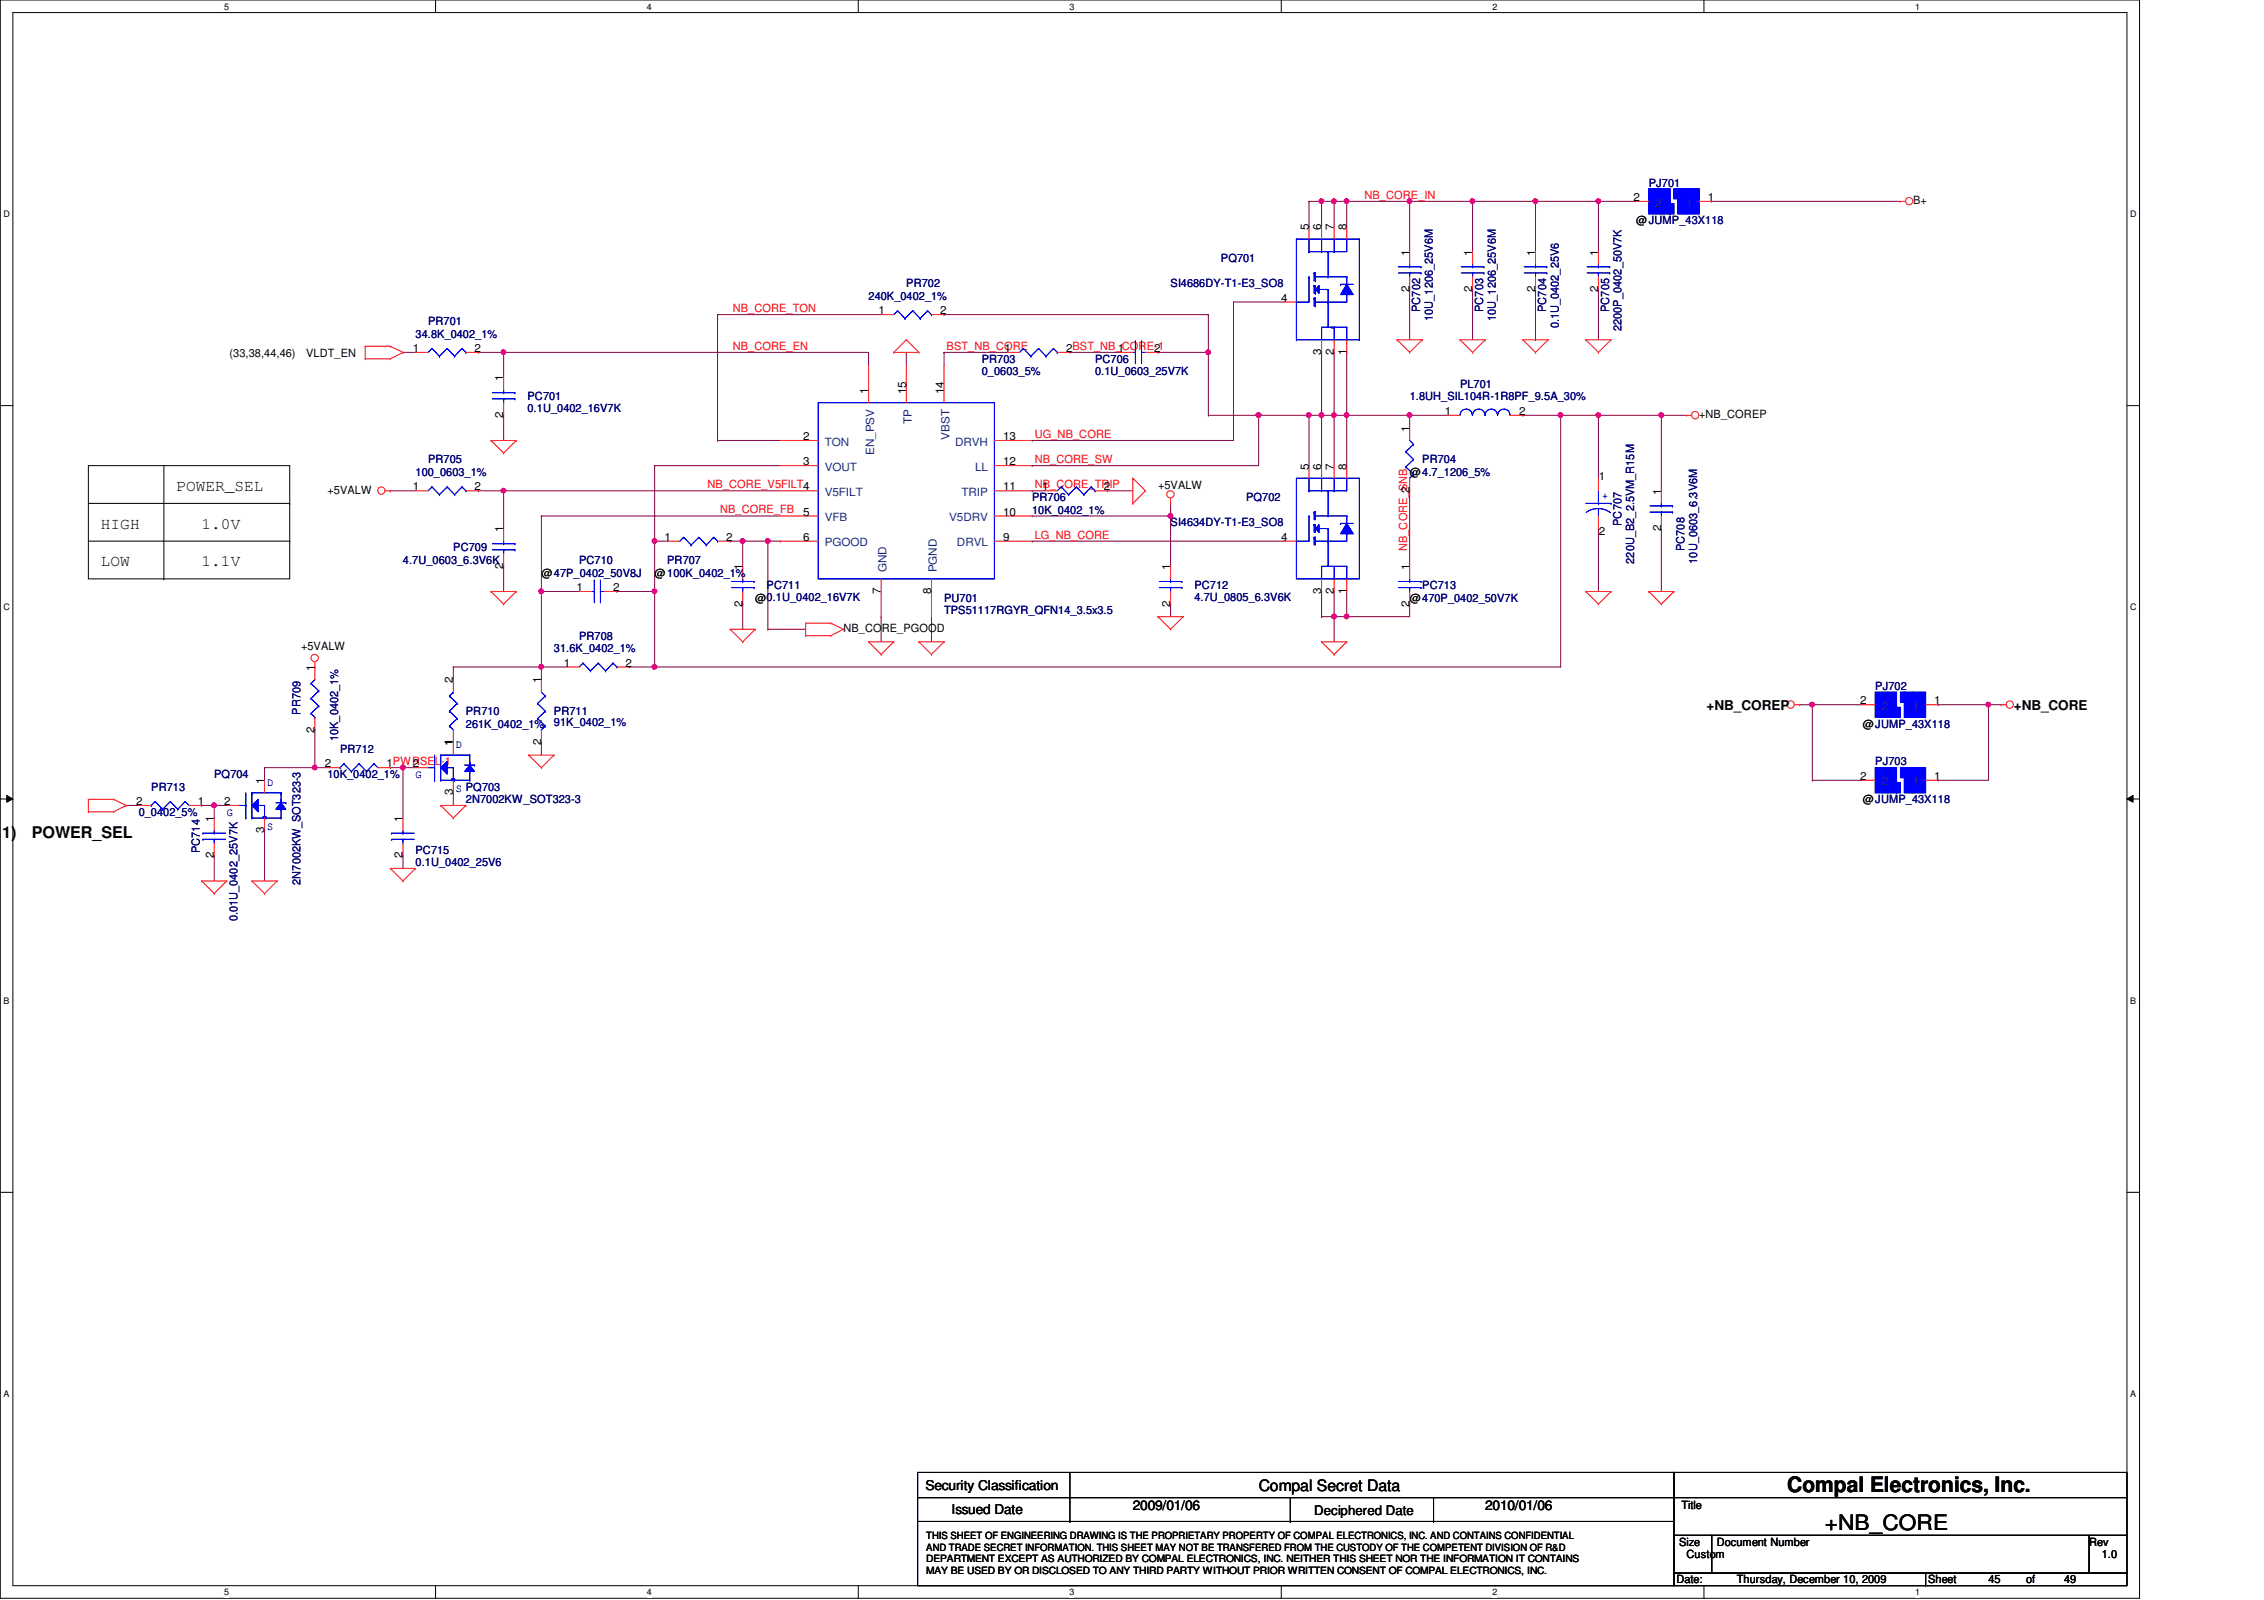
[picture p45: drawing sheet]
<svg xmlns="http://www.w3.org/2000/svg" width="297mm" height="210mm" viewBox="0 0 297 210" stroke-linecap="round" stroke-linejoin="round" font-family="sans-serif">
<defs><g id="words">
<g font-size="2.8">
<text x="234.5" y="195.8">Compal Electronics, Inc.</text>
<text x="239.4" y="200.7">+NB_CORE</text>
</g>
<g font-size="2.1">
<text x="23.2" y="64.4">POWER_SEL</text>
<text x="13.2" y="69.3">HIGH</text>
<text x="26.5" y="69.3">1.0V</text>
<text x="13.2" y="74.3">LOW</text>
<text x="26.5" y="74.3">1.1V</text>
<text x="-.9" y="110">11)</text>
<text x="4.2" y="110">POWER_SEL</text>
<text x="165.1" y="195.6">Compal Secret Data</text>
</g>
<g font-size="1.8">
<text x="223.9" y="93.1">+NB_COREP</text>
<text x="264.2" y="93.1">+NB_CORE</text>
<text x="121.4" y="195.5">Security Classification</text>
<text x="124.8" y="198.6">Issued Date</text>
<text x="148.6" y="198.1">2009/01/06</text>
<text x="194.9" y="198.1">2010/01/06</text>
</g>
<text font-size="1.7" x="172.4" y="198.8">Deciphered Date</text>
<g font-size="1.5" fill="#f00">
<text x="179" y="26.1">NB_CORE_IN</text>
<text x="96.1" y="40.9">NB_CORE_TON</text>
<text x="96.1" y="45.9">NB_CORE_EN</text>
<text x="124.2" y="45.9">BST_NB_CORE</text>
<text x="135.8" y="57.4">UG_NB_CORE</text>
<text x="92.8" y="64.1">NB_CORE_V5FILT4</text>
<text x="135.8" y="60.7">NB_CORE_SW</text>
<text x="135.8" y="64.1">NB_CORE_TRIP</text>
<text x="94.5" y="67.4">NB_CORE_FB</text>
<text x="135.8" y="70.7">LG_NB_CORE</text>
<text x="184.6" y="72.3" transform="rotate(-90 184.6 72.3)">NB_CORE_SNB</text>
</g>
<g font-size="1.5">
<text x="214.3" y="26.4">2</text>
<text x="214.7" y="29.4">@JUMP_43X118</text>
<text x="224.1" y="26.4">1</text>
<text x="251" y="26.8">B+</text>
<text x="171.7" y="30.2" transform="rotate(-90 171.7 30.2)">5</text>
<text x="173.4" y="30.2" transform="rotate(-90 173.4 30.2)">6</text>
<text x="175" y="30.2" transform="rotate(-90 175 30.2)">7</text>
<text x="176.7" y="30.2" transform="rotate(-90 176.7 30.2)">8</text>
<text x="184.9" y="33.5" transform="rotate(-90 184.9 33.5)">1</text>
<text x="193.2" y="33.5" transform="rotate(-90 193.2 33.5)">1</text>
<text x="201.4" y="33.5" transform="rotate(-90 201.4 33.5)">1</text>
<text x="209.7" y="33.5" transform="rotate(-90 209.7 33.5)">1</text>
<text x="115.3" y="41.2">1</text>
<text x="123.4" y="41.2">2</text>
<text x="168.1" y="39.6">4</text>
<text x="184.9" y="38.3" transform="rotate(-90 184.9 38.3)">2</text>
<text x="193.2" y="38.3" transform="rotate(-90 193.2 38.3)">2</text>
<text x="201.4" y="38.3" transform="rotate(-90 201.4 38.3)">2</text>
<text x="209.7" y="38.3" transform="rotate(-90 209.7 38.3)">2</text>
<text x="30.1" y="46.8">(33,38,44,46)</text>
<text x="40.2" y="46.8">VLDT_EN</text>
<text x="54.2" y="46.2">1</text>
<text x="62.3" y="46.2">2</text>
<text x="131.8" y="46.2">1</text>
<text x="139.9" y="46.2">2BST_NB_CORE-1</text>
<text x="146.6" y="46.2">1</text>
<text x="151.4" y="46.2">2</text>
<text x="173.4" y="46.6" transform="rotate(-90 173.4 46.6)">3</text>
<text x="175" y="46.6" transform="rotate(-90 175 46.6)">2</text>
<text x="176.7" y="46.6" transform="rotate(-90 176.7 46.6)">1</text>
<text x="66" y="50" transform="rotate(-90 66 50)">1</text>
<text x="113.9" y="51.7" transform="rotate(-90 113.9 51.7)">1</text>
<text x="118.9" y="51.7" transform="rotate(-90 118.9 51.7)">15</text>
<text x="123.8" y="51.7" transform="rotate(-90 123.8 51.7)">14</text>
<text x="66" y="54.8" transform="rotate(-90 66 54.8)">2</text>
<text x="105.4" y="57.7">2</text>
<text x="131.6" y="57.7">13</text>
<text x="184.9" y="56.6" transform="rotate(-90 184.9 56.6)">1</text>
<text x="189.6" y="54.4">1</text>
<text x="199.3" y="54.4">2</text>
<text x="222.9" y="54.9">+NB_COREP</text>
<text x="43" y="64.8">+5VALW</text>
<text x="54.2" y="64.3">1</text>
<text x="62.3" y="64.3">2</text>
<text x="105.4" y="61">3</text>
<text x="131.6" y="61">12</text>
<text x="131.6" y="64.3">11</text>
<text x="136.7" y="64.3">1</text>
<text x="144.8" y="64.3">2</text>
<text x="151.9" y="64.1">+5VALW</text>
<text x="171.7" y="61.6" transform="rotate(-90 171.7 61.6)">5</text>
<text x="173.4" y="61.6" transform="rotate(-90 173.4 61.6)">6</text>
<text x="175" y="61.6" transform="rotate(-90 175 61.6)">7</text>
<text x="176.7" y="61.6" transform="rotate(-90 176.7 61.6)">8</text>
<text x="184.9" y="64.7" transform="rotate(-90 184.9 64.7)">2</text>
<text x="185" y="62.4">@4.7_1206_5%</text>
<text x="209.8" y="62.9">1</text>
<text x="217.9" y="64.9" transform="rotate(-90 217.9 64.9)">1</text>
<text x="66" y="69.8" transform="rotate(-90 66 69.8)">1</text>
<text x="87.2" y="71">1</text>
<text x="95.3" y="71">2</text>
<text x="105.4" y="67.6">5</text>
<text x="105.4" y="71">6</text>
<text x="131.6" y="71">9</text>
<text x="131.6" y="67.6">10</text>
<text x="168.1" y="71">4</text>
<text x="209.8" y="70.2">2</text>
<text x="217.9" y="69.7" transform="rotate(-90 217.9 69.7)">2</text>
<text x="66" y="74.6" transform="rotate(-90 66 74.6)">2</text>
<text x="71" y="75.6">@47P_0402_50V8J</text>
<text x="75.6" y="77.6">1</text>
<text x="80.4" y="77.6">2</text>
<text x="85.9" y="75.6">@100K_0402_1%</text>
<text x="97.4" y="74.8" transform="rotate(-90 97.4 74.8)">1</text>
<text x="115.6" y="77.9" transform="rotate(-90 115.6 77.9)">7</text>
<text x="122.2" y="77.9" transform="rotate(-90 122.2 77.9)">8</text>
<text x="153.5" y="74.8" transform="rotate(-90 153.5 74.8)">1</text>
<text x="173.4" y="77.9" transform="rotate(-90 173.4 77.9)">3</text>
<text x="175" y="77.9" transform="rotate(-90 175 77.9)">2</text>
<text x="176.7" y="77.9" transform="rotate(-90 176.7 77.9)">1</text>
<text x="184.9" y="74.8" transform="rotate(-90 184.9 74.8)">1</text>
<text x="97.4" y="79.6" transform="rotate(-90 97.4 79.6)">2</text>
<text x="99.1" y="79">@0.1U_0402_16V7K</text>
<text x="110.7" y="82.9">NB_CORE_PGOOD</text>
<text x="153.5" y="79.6" transform="rotate(-90 153.5 79.6)">2</text>
<text x="184.9" y="79.6" transform="rotate(-90 184.9 79.6)">2</text>
<text x="185" y="79">@470P_0402_50V7K</text>
<text x="39.5" y="85.2">+5VALW</text>
<text x="41.3" y="88" transform="rotate(-90 41.3 88)">1</text>
<text x="59.4" y="89.7" transform="rotate(-90 59.4 89.7)">2</text>
<text x="71" y="89.7" transform="rotate(-90 71 89.7)">1</text>
<text x="74" y="87.5">1</text>
<text x="82.1" y="87.5">2</text>
<text x="244" y="92.4">2</text>
<text x="244.4" y="95.5">@JUMP_43X118</text>
<text x="253.8" y="92.4">1</text>
<text x="41.3" y="96.1" transform="rotate(-90 41.3 96.1)">2</text>
<text x="42.6" y="100.7">2</text>
<text x="50.7" y="100.7">1PWRSEL-1</text>
<text x="54.2" y="100.7">2</text>
<text x="59.4" y="97.9" transform="rotate(-90 59.4 97.9)">1</text>
<text x="71" y="97.7" transform="rotate(-90 71 97.7)">2</text>
<text x="17.9" y="105.6">2</text>
<text x="25.9" y="105.6">1</text>
<text x="28.1" y="107.8" transform="rotate(-90 28.1 107.8)">1</text>
<text x="29.4" y="105.6">2</text>
<text x="34.7" y="102.9" transform="rotate(-90 34.7 102.9)">1</text>
<text x="52.8" y="107.8" transform="rotate(-90 52.8 107.8)">1</text>
<text x="59.4" y="104.4" transform="rotate(-90 59.4 104.4)">3</text>
<text x="244" y="102.3">2</text>
<text x="244.4" y="105.4">@JUMP_43X118</text>
<text x="253.8" y="102.3">1</text>
<text x="28.1" y="112.6" transform="rotate(-90 28.1 112.6)">2</text>
<text x="34.7" y="109.3" transform="rotate(-90 34.7 109.3)">3</text>
<text x="52.8" y="112.6" transform="rotate(-90 52.8 112.6)">2</text>
<text x="220.6" y="198">Title</text>
<text x="220.3" y="202.8">Size</text>
<text x="225.3" y="202.8">Document Number</text>
<text x="274.1" y="202.8">Rev</text>
<text x="220" y="207.7">Date:</text>
<text x="221.3" y="204.4">Custom</text>
<text x="227.9" y="207.7">Thursday, December 10, 2009</text>
<text x="253" y="207.7">Sheet</text>
<text x="260.9" y="207.7">45</text>
<text x="265.8" y="207.7">of</text>
<text x="270.8" y="207.7">49</text>
<text x="275.8" y="204.4">1.0</text>
</g>
<g font-size="1.5" fill="#000080">
<text x="216.3" y="24.5">PJ701</text>
<text x="160.2" y="34.4">PQ701</text>
<text x="114" y="39.3">240K_0402_1%</text>
<text x="118.9" y="37.7">PR702</text>
<text x="153.6" y="37.7">SI4686DY-T1-E3_SO8</text>
<text x="186.3" y="40.9" transform="rotate(-90 186.3 40.9)">PC702</text>
<text x="194.6" y="40.9" transform="rotate(-90 194.6 40.9)">PC703</text>
<text x="202.9" y="40.9" transform="rotate(-90 202.9 40.9)">PC704</text>
<text x="211.1" y="40.9" transform="rotate(-90 211.1 40.9)">PC705</text>
<text x="54.5" y="44.3">34.8K_0402_1%</text>
<text x="56.2" y="42.6">PR701</text>
<text x="128.8" y="47.6">PR703</text>
<text x="143.7" y="47.6">PC706</text>
<text x="188" y="42.1" transform="rotate(-90 188 42.1)">10U_1206_25V6M</text>
<text x="196.3" y="42.1" transform="rotate(-90 196.3 42.1)">10U_1206_25V6M</text>
<text x="204.5" y="43.1" transform="rotate(-90 204.5 43.1)">0.1U_0402_25V6</text>
<text x="212.8" y="43.4" transform="rotate(-90 212.8 43.4)">2200P_0402_50V7K</text>
<text x="69.2" y="52.5">PC701</text>
<text x="128.8" y="49.2">0_0603_5%</text>
<text x="143.7" y="49.2">0.1U_0603_25V7K</text>
<text x="185" y="52.5">1.8UH_SIL104R-1R8PF_9.5A_30%</text>
<text x="191.6" y="50.9">PL701</text>
<text x="69.2" y="54">0.1U_0402_16V7K</text>
<text x="54.5" y="62.4">100_0603_1%</text>
<text x="56.2" y="60.8">PR705</text>
<text x="135.4" y="65.7">PR706</text>
<text x="163.5" y="65.7">PQ702</text>
<text x="186.6" y="60.8">PR704</text>
<text x="135.4" y="67.4">10K_0402_1%</text>
<text x="153.6" y="69">SI4634DY-T1-E3_SO8</text>
<text x="212.8" y="69" transform="rotate(-90 212.8 69)">PC707</text>
<text x="52.9" y="74">4.7U_0603_6.3V6K</text>
<text x="59.5" y="72.3">PC709</text>
<text x="76" y="74">PC710</text>
<text x="87.5" y="74">PR707</text>
<text x="100.6" y="77.3">PC711</text>
<text x="156.7" y="77.3">PC712</text>
<text x="186.6" y="77.3">PC713</text>
<text x="214.4" y="74" transform="rotate(-90 214.4 74)">220U_B2_2.5VM_R15M</text>
<text x="221" y="72.3" transform="rotate(-90 221 72.3)">PC708</text>
<text x="222.7" y="74" transform="rotate(-90 222.7 74)">10U_0603_6.3V6M</text>
<text x="76" y="83.9">PR708</text>
<text x="123.9" y="79">PU701</text>
<text x="123.9" y="80.6">TPS51117RGYR_QFN14_3.5x3.5</text>
<text x="156.7" y="78.8">4.7U_0805_6.3V6K</text>
<text x="72.7" y="85.6">31.6K_0402_1%</text>
<text x="39.4" y="93.8" transform="rotate(-90 39.4 93.8)">PR709</text>
<text x="61.1" y="93.8">PR710</text>
<text x="61.1" y="95.5">261K_0402_1%</text>
<text x="72.7" y="93.8">PR711</text>
<text x="72.7" y="95.3">91K_0402_1%</text>
<text x="246" y="90.5">PJ702</text>
<text x="44.4" y="97.2" transform="rotate(-90 44.4 97.2)">10K_0402_1%</text>
<text x="44.6" y="98.8">PR712</text>
<text x="246" y="100.4">PJ703</text>
<text x="18.2" y="107">0_0402_5%</text>
<text x="19.9" y="103.7">PR713</text>
<text x="28.1" y="102.1">PQ704</text>
<text x="43" y="102.1">10K_0402_1%</text>
<text x="61.1" y="105.4">2N7002KW_SOT323-3</text>
<text x="26.2" y="111.9" transform="rotate(-90 26.2 111.9)">PC714</text>
<text x="54.5" y="112">PC715</text>
<text x="54.5" y="113.6">0.1U_0402_25V6</text>
<text x="39.4" y="116.1" transform="rotate(-90 39.4 116.1)">2N7002KW_SOT323-3</text>
<text x="31.2" y="120.9" transform="rotate(-90 31.2 120.9)">0.01U_0402_25V7K</text>
</g>
<g font-size="1.5" fill="#004080">
<text x="217.2" y="27.1">2</text>
<text x="221.2" y="27.1">1</text>
<text x="108.2" y="58.5">TON</text>
<text x="114.7" y="59.7" transform="rotate(-90 114.7 59.7)">EN_PSV</text>
<text x="119.6" y="55.6" transform="rotate(-90 119.6 55.6)">TP</text>
<text x="124.6" y="57.7" transform="rotate(-90 124.6 57.7)">VBST</text>
<text x="125.3" y="58.5">DRVH</text>
<text x="108.2" y="61.8">VOUT</text>
<text x="108.2" y="65.1">V5FILT</text>
<text x="126.1" y="65.1">TRIP</text>
<text x="127.9" y="61.8">LL</text>
<text x="108.2" y="68.4">VFB</text>
<text x="108.2" y="71.7">PGOOD</text>
<text x="124.5" y="68.4">V5DRV</text>
<text x="125.6" y="71.7">DRVL</text>
<text x="116.3" y="75.1" transform="rotate(-90 116.3 75.1)">GND</text>
<text x="122.9" y="75.1" transform="rotate(-90 122.9 75.1)">PGND</text>
<text x="246.9" y="93.1">2</text>
<text x="250.9" y="93.1">1</text>
<text x="246.9" y="103">2</text>
<text x="250.9" y="103">1</text>
</g>
<g font-size="1.5" fill="#00f">
<text x="210.2" y="65.4">+</text>
<text x="59.8" y="98.1">D</text>
<text x="29.8" y="107.1">G</text>
<text x="35" y="103.1">D</text>
<text x="54.5" y="102.1">G</text>
<text x="59.8" y="103.9">S PQ703</text>
<text x="35" y="108.9">S</text>
</g>
<g font-size="1.3">
<text x="121.5" y="201.9">THIS SHEET OF ENGINEERING DRAWING IS THE PROPRIETARY PROPERTY OF COMPAL ELECTRONICS, INC. AND CONTAINS CONFIDENTIAL</text>
<text x="121.5" y="203.5">AND TRADE SECRET INFORMATION. THIS SHEET MAY NOT BE TRANSFERED FROM THE CUSTODY OF THE COMPETENT DIVISION OF R&amp;D</text>
<text x="121.5" y="205">DEPARTMENT EXCEPT AS AUTHORIZED BY COMPAL ELECTRONICS, INC. NEITHER THIS SHEET NOR THE INFORMATION IT CONTAINS</text>
<text x="121.5" y="206.5">MAY BE USED BY OR DISCLOSED TO ANY THIRD PARTY WITHOUT PRIOR WRITTEN CONSENT OF COMPAL ELECTRONICS, INC.</text>
</g>
<g font-size="1.2">
<text x="29.4" y="1.3">5</text>
<text x="84.9" y="1.3">4</text>
<text x="140.3" y="1.3">3</text>
<text x="195.8" y="1.3">2</text>
<text x="251.3" y="1.3">1</text>
<text x=".5" y="28.5">D</text>
<text x="279.5" y="28.5">D</text>
<text x=".5" y="80.1">C</text>
<text x="279.5" y="80.1">C</text>
<text x=".5" y="131.7">B</text>
<text x="279.5" y="131.7">B</text>
<text x=".5" y="183.3">A</text>
<text x="279.5" y="183.3">A</text>
<text x="29.4" y="209.3">5</text>
<text x="84.9" y="209.3">4</text>
<text x="140.3" y="209.3">3</text>
<text x="195.8" y="209.3">2</text>
<text x="251.3" y="209.3">1</text>
</g>
</g></defs>
<path d="M0 0h280.7v209.7h-280.7zM1.7 1.7h277.4v206.3h-277.4z" fill="none" stroke="#000" stroke-width=".13"/>
<g fill="#fff">
<path d="M29.4 .2h.6v1.3h-.6z"/>
<path d="M29.4 208.2h.6v1.3h-.6z"/>
</g>
<path d="M57.1 0v1.7M57.1 208v1.7" fill="none" stroke="#000" stroke-width=".13"/>
<g fill="#fff">
<path d="M84.9 .2h.6v1.3h-.6z"/>
<path d="M84.9 208.2h.6v1.3h-.6z"/>
</g>
<path d="M112.6 0v1.7M112.6 208v1.7" fill="none" stroke="#000" stroke-width=".13"/>
<g fill="#fff">
<path d="M140.3 .2h.6v1.3h-.6z"/>
<path d="M140.3 208.2h.6v1.3h-.6z"/>
</g>
<path d="M168.1 0v1.7M168.1 208v1.7" fill="none" stroke="#000" stroke-width=".13"/>
<g fill="#fff">
<path d="M195.8 .2h.6v1.3h-.6z"/>
<path d="M195.8 208.2h.6v1.3h-.6z"/>
</g>
<path d="M223.6 0v1.7M223.6 208v1.7" fill="none" stroke="#000" stroke-width=".13"/>
<g fill="#fff">
<path d="M251.3 .2h.6v1.3h-.6z"/>
<path d="M251.3 208.2h.6v1.3h-.6z"/>
<path d="M.5 27.4h.8v1.3h-.8z"/>
<path d="M279.5 27.4h.8v1.3h-.8z"/>
<path d="M.5 79h.8v1.3h-.8z"/>
<path d="M279.5 79h.8v1.3h-.8z"/>
</g>
<path d="M0 53.2h1.7M279.1 53.2h1.6" fill="none" stroke="#000" stroke-width=".13"/>
<g fill="#fff">
<path d="M.5 130.6h.7v1.3h-.7z"/>
<path d="M279.5 130.6h.7v1.3h-.7z"/>
</g>
<path d="M0 104.8h1.7M.9 104.4l.8 .4-.8 .4zM279.1 104.8l.8-.4v.8zM279.1 104.8h1.6" fill="none" stroke="#000" stroke-width=".13"/>
<path d="M.9 104.4l.8 .4-.8 .4zM279.1 104.8l.8-.4v.8z" fill="#000"/>
<g fill="#fff">
<path d="M.5 182.2h.7v1.3h-.7z"/>
<path d="M279.5 182.2h.7v1.3h-.7z"/>
</g>
<path d="M0 156.4h1.7M279.1 156.4h1.6" fill="none" stroke="#000" stroke-width=".13"/>
<path d="M237.8 92.5h.1M237.8 92.5v9.9" fill="none" stroke="#800040" stroke-width=".13"/>
<circle cx="237.8" cy="92.4" r=".32" fill="#f0f"/>
<circle cx="237.8" cy="92.4" r=".32" fill="none" stroke="#f0f" stroke-width=".13"/>
<path d="M260.9 92.5h.1M260.9 92.5v9.9M237.8 102.4h.1M237.8 102.4h6.6" fill="none" stroke="#800040" stroke-width=".13"/>
<circle cx="260.9" cy="92.4" r=".32" fill="#f0f"/>
<circle cx="260.9" cy="92.4" r=".32" fill="none" stroke="#f0f" stroke-width=".13"/>
<path d="M224.6 26.4h.1M224.6 26.4h24.7M176.7 77.6v3.3M176.7 80.9h.1M236.1 92.5h.1M236.1 92.5h8.3M237.8 92.5h.1M254.3 92.5h.1M254.3 92.5h8.2M260.9 92.5h.1M254.3 102.4h.1M254.3 102.4h6.6" fill="none" stroke="#800040" stroke-width=".13"/>
<circle cx="176.7" cy="80.9" r=".32" fill="#f0f"/>
<circle cx="176.7" cy="80.9" r=".32" fill="none" stroke="#f0f" stroke-width=".13"/>
<path d="M97.4 71h.1M97.4 71h3.3v11.5M100.7 82.5h.1M175 80.9h.1M175 80.9h1.7" fill="none" stroke="#800040" stroke-width=".13"/>
<circle cx="100.7" cy="71" r=".32" fill="#f0f"/>
<circle cx="100.7" cy="71" r=".32" fill="none" stroke="#f0f" stroke-width=".13"/>
<path d="M193.2 26.4h.1M193.2 26.4v6.6M100.7 71h1.7M102.4 71h.1M100.7 82.5h5M105.7 82.5h.1" fill="none" stroke="#800040" stroke-width=".13"/>
<circle cx="193.2" cy="26.4" r=".32" fill="#f0f"/>
<circle cx="193.2" cy="26.4" r=".32" fill="none" stroke="#f0f" stroke-width=".13"/>
<g fill="none" stroke="#800040" stroke-width=".13">
<path d="M185 26.4h.1M185 26.4h8.2M193.2 38h.1M193.2 38v6.6M118.9 46.2h.1M118.9 46.2v1.7M123.9 46.2h.1M123.9 46.2h8.2M140.4 46.2h.1M140.4 46.2h6.6M185 54.5h.1M185 54.5h4.9"/>
<path d="M85.9 71h.1M85.9 61.1h.1M85.9 71h1.6M85.9 61.1v9.9M175 80.9h.1M175 80.9v3.3"/>
</g>
<circle cx="175" cy="80.9" r=".32" fill="#f0f"/>
<circle cx="175" cy="80.9" r=".32" fill="none" stroke="#f0f" stroke-width=".13"/>
<path d="M173.4 46.2h.1M173.4 46.2v8.3" fill="none" stroke="#800040" stroke-width=".13"/>
<circle cx="173.4" cy="54.5" r=".32" fill="#f0f"/>
<circle cx="173.4" cy="54.5" r=".32" fill="none" stroke="#f0f" stroke-width=".13"/>
<path d="M175 46.2h.1M175 46.2v8.3" fill="none" stroke="#800040" stroke-width=".13"/>
<circle cx="175" cy="54.5" r=".32" fill="#f0f"/>
<circle cx="175" cy="54.5" r=".32" fill="none" stroke="#f0f" stroke-width=".13"/>
<path d="M176.7 46.2h.1M176.7 46.2v8.3" fill="none" stroke="#800040" stroke-width=".13"/>
<circle cx="176.7" cy="54.5" r=".32" fill="#f0f"/>
<circle cx="176.7" cy="54.5" r=".32" fill="none" stroke="#f0f" stroke-width=".13"/>
<path d="M161.8 39.6h.1M161.8 39.6h6.6M161.8 39.6v18.2M85.9 77.6h.1M85.9 77.6v9.9" fill="none" stroke="#800040" stroke-width=".13"/>
<circle cx="85.9" cy="77.6" r=".32" fill="#f0f"/>
<circle cx="85.9" cy="77.6" r=".32" fill="none" stroke="#f0f" stroke-width=".13"/>
<g fill="none" stroke="#800040" stroke-width=".13">
<path d="M204.8 54.5h.1M204.8 54.5v33M209.7 54.5h.1M209.7 54.5v8.2M218 54.5h.1M218 54.5h3.3M71 67.7h.1M71 67.7h31.4M85.9 61.1h.1M85.9 61.1h16.5M135.4 71h.1M135.4 71h33"/>
<path d="M145.3 64.4h.1M145.3 64.4h3.3M209.7 69.3h.1M209.7 69.3v8.3M82.6 87.5h.1M82.6 87.5h3.3M115.6 80.9h.1M115.6 80.9v3.3M122.2 80.9h.1M122.2 80.9v3.3"/>
</g>
<circle cx="204.7" cy="54.5" r=".32" fill="#f0f"/>
<circle cx="204.7" cy="54.5" r=".32" fill="none" stroke="#f0f" stroke-width=".13"/>
<path d="M94.1 41.3h.1M94.1 57.8h.1M94.1 41.3h21.5M94.1 41.3v16.5M94.1 57.8h8.3M123.9 41.3h.1M123.9 41.3h34.6M158.5 46.2h.1M158.5 46.2v8.3M71 67.7h.1M71 67.7v9.9" fill="none" stroke="#800040" stroke-width=".13"/>
<circle cx="158.5" cy="46.2" r=".32" fill="#f0f"/>
<circle cx="158.5" cy="46.2" r=".32" fill="none" stroke="#f0f" stroke-width=".13"/>
<path d="M165.1 54.5h.1M165.1 54.5v6.6h-29.7M135.4 61.1h.1" fill="none" stroke="#800040" stroke-width=".13"/>
<circle cx="165.1" cy="54.5" r=".32" fill="#f0f"/>
<circle cx="165.1" cy="54.5" r=".32" fill="none" stroke="#f0f" stroke-width=".13"/>
<path d="M66.1 64.4h.1M66.1 64.4h36.3M66.1 64.4v4.9" fill="none" stroke="#800040" stroke-width=".13"/>
<circle cx="66.1" cy="64.4" r=".32" fill="#f0f"/>
<circle cx="66.1" cy="64.4" r=".32" fill="none" stroke="#f0f" stroke-width=".13"/>
<g fill="none" stroke="#800040" stroke-width=".13">
<path d="M173.4 26.4h.1M173.4 26.4v3.3M185 26.4h.1M185 26.4v6.6M135.4 57.8h.1M135.4 57.8h26.4M51.2 64.4h.1M51.2 64.4h3.3M62.8 64.4h.1M62.8 64.4h3.3M66.1 74.3h.1M66.1 74.3v3.3"/>
<path d="M153.6 67.7h.1M153.6 67.7v6.6"/>
</g>
<circle cx="184.9" cy="26.4" r=".32" fill="#f0f"/>
<circle cx="184.9" cy="26.4" r=".32" fill="none" stroke="#f0f" stroke-width=".13"/>
<path d="M80.9 77.6h.1M85.9 71h.1M85.9 71v6.6h-5" fill="none" stroke="#800040" stroke-width=".13"/>
<circle cx="85.9" cy="71" r=".32" fill="#f0f"/>
<circle cx="85.9" cy="71" r=".32" fill="none" stroke="#f0f" stroke-width=".13"/>
<path d="M52.9 46.2h.1M52.9 46.2h1.6M66.1 46.2h.1M66.1 46.2h47.9M66.1 46.2v3.3M71 77.6h.1M71 77.6h5" fill="none" stroke="#800040" stroke-width=".13"/>
<circle cx="66.1" cy="46.2" r=".32" fill="#f0f"/>
<circle cx="66.1" cy="46.2" r=".32" fill="none" stroke="#f0f" stroke-width=".13"/>
<path d="M176.7 26.4h.1M176.7 26.4h8.3M209.7 26.4h.1M209.7 26.4h5M66.1 54.5h.1M66.1 54.5v3.3M135.4 67.7h.1M135.4 67.7h18.2" fill="none" stroke="#800040" stroke-width=".13"/>
<circle cx="153.6" cy="67.7" r=".32" fill="#f0f"/>
<circle cx="153.6" cy="67.7" r=".32" fill="none" stroke="#f0f" stroke-width=".13"/>
<path d="M201.5 26.4h.1M201.5 26.4h8.2M62.8 46.2h.1M62.8 46.2h3.3M173.4 54.5h.1M173.4 54.5h3.3M175 54.5h.1M173.4 80.9h.1M173.4 80.9h1.6" fill="none" stroke="#800040" stroke-width=".13"/>
<circle cx="201.4" cy="26.4" r=".32" fill="#f0f"/>
<circle cx="201.4" cy="26.4" r=".32" fill="none" stroke="#f0f" stroke-width=".13"/>
<path d="M114 46.2h.1M114 46.2v1.7M123.9 46.2h.1M123.9 46.2v1.7M185 54.5h.1M185 54.5v1.6M204.8 54.5h.1M204.8 54.5h4.9M135.4 64.4h.1M135.4 64.4h1.7M153.6 79.2h.1M153.6 79.2v1.7" fill="none" stroke="#800040" stroke-width=".13"/>
<circle cx="184.9" cy="54.5" r=".32" fill="#f0f"/>
<circle cx="184.9" cy="54.5" r=".32" fill="none" stroke="#f0f" stroke-width=".13"/>
<g fill="none" stroke="#800040" stroke-width=".13">
<path d="M158.5 54.5h.1M158.5 54.5h6.6M173.4 54.5h.1M173.4 54.5v6.6M176.7 54.5h.1M176.7 54.5h8.3M199.8 54.5h.1M199.8 54.5h5M185 79.2h.1M185 64.4h.1M185 64.4v9.9M185 79.2v1.7"/>
<path d="M71 87.5h.1M71 87.5h3.3M71 87.5v1.7"/>
</g>
<circle cx="71" cy="87.5" r=".32" fill="#f0f"/>
<circle cx="71" cy="87.5" r=".32" fill="none" stroke="#f0f" stroke-width=".13"/>
<path d="M71 77.6h.1M71 77.6v9.9" fill="none" stroke="#800040" stroke-width=".13"/>
<circle cx="71" cy="77.6" r=".32" fill="#f0f"/>
<circle cx="71" cy="77.6" r=".32" fill="none" stroke="#f0f" stroke-width=".13"/>
<path d="M151.9 46.2h.1M151.9 46.2h6.6M85.9 87.5h.1M85.9 87.5h118.9" fill="none" stroke="#800040" stroke-width=".13"/>
<circle cx="85.9" cy="87.5" r=".32" fill="#f0f"/>
<circle cx="85.9" cy="87.5" r=".32" fill="none" stroke="#f0f" stroke-width=".13"/>
<path d="M158.5 41.3h.1M158.5 41.3v4.9M218 54.5h.1M218 54.5v9.9M153.6 66h.1M153.6 66v1.7M176.7 80.9h.1M176.7 80.9h8.3" fill="none" stroke="#800040" stroke-width=".13"/>
<circle cx="217.9" cy="54.5" r=".32" fill="#f0f"/>
<circle cx="217.9" cy="54.5" r=".32" fill="none" stroke="#f0f" stroke-width=".13"/>
<path d="M209.7 54.5h.1M209.7 54.5h8.3M218 69.3h.1M218 69.3v8.3" fill="none" stroke="#800040" stroke-width=".13"/>
<circle cx="209.7" cy="54.5" r=".32" fill="#f0f"/>
<circle cx="209.7" cy="54.5" r=".32" fill="none" stroke="#f0f" stroke-width=".13"/>
<path d="M171.7 26.4h.1M171.7 29.7h.1M171.7 26.4h3.3M171.7 26.4v3.3M173.4 26.4h.1M175 26.4h.1M175 26.4v3.3M185 38h.1M185 38v6.6" fill="none" stroke="#800040" stroke-width=".13"/>
<circle cx="173.4" cy="26.4" r=".32" fill="#f0f"/>
<circle cx="173.4" cy="26.4" r=".32" fill="none" stroke="#f0f" stroke-width=".13"/>
<path d="M176.7 26.4h.1M176.7 26.4v3.3" fill="none" stroke="#800040" stroke-width=".13"/>
<circle cx="176.7" cy="26.4" r=".32" fill="#f0f"/>
<circle cx="176.7" cy="26.4" r=".32" fill="none" stroke="#f0f" stroke-width=".13"/>
<path d="M175 26.4h.1M175 26.4h1.7" fill="none" stroke="#800040" stroke-width=".13"/>
<circle cx="175" cy="26.4" r=".32" fill="#f0f"/>
<circle cx="175" cy="26.4" r=".32" fill="none" stroke="#f0f" stroke-width=".13"/>
<path d="M209.7 26.4h.1M209.7 26.4v6.6" fill="none" stroke="#800040" stroke-width=".13"/>
<circle cx="209.7" cy="26.4" r=".32" fill="#f0f"/>
<circle cx="209.7" cy="26.4" r=".32" fill="none" stroke="#f0f" stroke-width=".13"/>
<path d="M97.4 71h.1M97.4 71v3.3" fill="none" stroke="#800040" stroke-width=".13"/>
<circle cx="97.4" cy="71" r=".32" fill="#f0f"/>
<circle cx="97.4" cy="71" r=".32" fill="none" stroke="#f0f" stroke-width=".13"/>
<g fill="none" stroke="#800040" stroke-width=".13">
<path d="M193.2 26.4h.1M193.2 26.4h8.3M201.5 26.4h.1M201.5 26.4v6.6M201.5 38v6.6M209.7 38h.1M209.7 38v6.6M171.7 54.5h.1M171.7 54.5h1.7M201.5 44.6h.1M95.8 71h.1M95.8 71h1.6"/>
<path d="M97.4 79.2h.1M97.4 79.2v3.3M71 97.4h.1M71 97.4v1.7M52.9 100.7h.1M52.9 100.7h1.6"/>
</g>
<circle cx="52.8" cy="100.7" r=".32" fill="#f0f"/>
<circle cx="52.8" cy="100.7" r=".32" fill="none" stroke="#f0f" stroke-width=".13"/>
<path d="M41.3 95.8h.1M41.3 95.8v4.9M16.5 105.7h.1M16.5 105.7h1.7M41.3 100.7h.1M41.3 100.7h1.7M51.2 100.7h.1M51.2 100.7h1.7M52.9 100.7h.1M52.9 100.7v6.6" fill="none" stroke="#800040" stroke-width=".13"/>
<circle cx="41.3" cy="100.7" r=".32" fill="#f0f"/>
<circle cx="41.3" cy="100.7" r=".32" fill="none" stroke="#f0f" stroke-width=".13"/>
<path d="M28.1 105.7h.1M28.1 105.7h1.7M28.1 105.7v1.6M34.7 100.7h.1M34.7 109h.1M34.7 100.7h6.6M34.7 100.7v1.7M34.7 109v6.6M52.9 112.3h.1M52.9 112.3v1.6M59.5 104h.1M59.5 104v1.7" fill="none" stroke="#800040" stroke-width=".13"/>
<circle cx="28.1" cy="105.6" r=".32" fill="#f0f"/>
<circle cx="28.1" cy="105.6" r=".32" fill="none" stroke="#f0f" stroke-width=".13"/>
<g fill="none" stroke="#800040" stroke-width=".13">
<path d="M171.7 54.5h.1M171.7 54.5v6.6M173.4 77.6v3.3M175 77.6v3.3M59.5 87.5h.1M59.5 89.2h.1M59.5 87.5h11.5M59.5 87.5v1.7M173.4 80.9h.1M175 80.9h.1M26.5 105.7h.1M26.5 105.7h1.6"/>
<path d="M28.1 112.3h.1M28.1 112.3v3.3"/>
</g>
<circle cx="171.7" cy="54.5" r=".32" fill="#f0f"/>
<circle cx="171.7" cy="54.5" r=".32" fill="none" stroke="#f0f" stroke-width=".13"/>
<path d="M165.1 54.5h.1M165.1 54.5h6.6" fill="none" stroke="#800040" stroke-width=".13"/>
<circle cx="165.1" cy="54.5" r=".32" fill="#f0f"/>
<circle cx="165.1" cy="54.5" r=".32" fill="none" stroke="#f0f" stroke-width=".13"/>
<path d="M175 54.5h.1M175 54.5v6.6M176.7 54.5h.1M176.7 54.5v6.6" fill="none" stroke="#800040" stroke-width=".13"/>
<g fill="none" stroke="#f00" stroke-width=".13">
<path d="M249.3 26.4h.1M249.3 26.4h.7M47.9 45.4h.1M47.9 47.1h.1M47.9 45.4h3.3M47.9 45.4v1.7M47.9 47.1h3.3M51.2 45.4h.1M51.2 47.1h.1M51.2 45.4l1.7 .8M52.9 46.2h.1M52.9 46.2l-1.7 .9"/>
<path d="M64.4 57.8h.1M64.4 57.8h3.3M64.4 57.8l1.7 1.6M66.1 59.4h.1M67.7 57.8h.1M67.7 57.8l-1.6 1.6M117.3 46.2h.1M117.3 46.2h3.3M118.9 44.6h.1M118.9 44.6l-1.6 1.6M118.9 44.6l1.7 1.6M120.6 46.2h.1"/>
<path d="M183.3 44.6h.1M183.3 44.6h3.3M183.3 44.6l1.7 1.6M185 46.2h.1M186.6 44.6h.1M186.6 44.6l-1.6 1.6M191.6 44.6h.1M191.6 44.6h3.3M191.6 44.6l1.6 1.6M193.2 46.2h.1M194.9 44.6h.1M194.9 44.6l-1.7 1.6"/>
<path d="M199.8 44.6h.1M199.8 44.6h3.3M199.8 44.6l1.7 1.6M201.5 46.2h.1M203.1 44.6h.1M203.1 44.6l-1.6 1.6M208.1 44.6h.1M208.1 44.6h3.3M208.1 44.6l1.6 1.6M209.7 46.2h.1M211.4 44.6h.1M211.4 44.6l-1.7 1.6"/>
<path d="M221.3 54.5h.1M221.3 54.5h.6M50.5 64.4h.7M51.2 64.4h.1M64.4 77.6h.1M64.4 77.6h3.3M64.4 77.6l1.7 1.6M66.1 79.2h.1M67.7 77.6h.1M67.7 77.6l-1.6 1.6M87.5 71h1.7M94.1 71h1.7"/>
<path d="M97.4 74.3v1.6M97.4 77.6v1.6M148.6 62.7h.1M148.6 66h.1M148.6 62.7v3.3M148.6 62.7l1.7 1.7M150.3 64.4h.1M150.3 64.4l-1.7 1.6M153.6 66h.1M153.6 65.4v.6M208.1 77.6h.1M208.1 77.6h3.3"/>
<path d="M208.1 77.6l1.6 1.6M209.7 79.2h.1M211.4 77.6h.1M211.4 77.6l-1.7 1.6M216.3 77.6h.1M216.3 77.6h3.3M216.3 77.6l1.7 1.6M218 79.2h.1M219.6 77.6h.1M219.6 77.6l-1.6 1.6M41.3 87.5h.1M41.3 86.8v.7"/>
<path d="M69.4 99.1h.1M69.4 99.1h3.3M69.4 99.1l1.6 1.6M72.7 99.1h.1M72.7 99.1l-1.7 1.6M95.8 82.5h.1M95.8 82.5h3.3M95.8 82.5l1.6 1.7M97.4 84.2h.1M99.1 82.5h.1M99.1 82.5l-1.7 1.7M105.7 83.4h.1"/>
<path d="M105.7 81.7h.1M105.7 81.7h3.3M105.7 83.4h3.3M105.7 81.7v1.7M109 81.7h.1M109 83.4h.1M109 81.7l1.7 .8M110.7 82.5h.1M110.7 82.5l-1.7 .9M114 84.2h.1M114 84.2h3.3M114 84.2l1.6 1.7"/>
<path d="M115.6 85.9h.1M117.3 84.2h.1M117.3 84.2l-1.7 1.7M120.6 84.2h.1M120.6 84.2h3.3M120.6 84.2l1.6 1.7M122.2 85.9h.1M123.9 84.2h.1M123.9 84.2l-1.7 1.7M151.9 80.9h.1M151.9 80.9h3.3M151.9 80.9l1.7 1.6"/>
<path d="M153.6 82.5h.1M155.2 80.9h.1M155.2 80.9l-1.6 1.6M173.4 84.2h.1M173.4 84.2h3.3M173.4 84.2l1.6 1.7M175 85.9h.1M176.7 84.2h.1M176.7 84.2l-1.7 1.7M235.5 92.5h.6M236.1 92.5h.1M262.5 92.5h.1"/>
<path d="M262.5 92.5h.7M11.6 106.5h.1M11.6 104.9h.1M11.6 106.5h3.3M11.6 104.9v1.6M11.6 104.9h3.3M14.9 106.5h.1M14.9 104.9h.1M14.9 104.9l1.6 .8M16.5 105.7h.1M16.5 105.7l-1.6 .8M26.5 115.6h.1"/>
<path d="M26.5 115.6h3.3M26.5 115.6l1.6 1.6M28.1 117.2h.1M29.8 115.6h.1M29.8 115.6l-1.7 1.6M33.1 115.6h.1M33.1 115.6h3.3M33.1 115.6l1.6 1.6M34.7 117.2h.1M36.4 115.6h.1M36.4 115.6l-1.7 1.6M51.2 113.9h.1"/>
<path d="M51.2 113.9h3.3M51.2 113.9l1.7 1.7M52.9 115.6h.1M54.5 113.9h.1M54.5 113.9l-1.6 1.7M57.8 105.7h.1M57.8 105.7h3.3M57.8 105.7l1.7 1.6M59.5 107.3h.1M61.1 105.7h.1M61.1 105.7l-1.6 1.6M71 100.7h.1"/>
<circle cx="250.5" cy="26.4" r=".48"/>
<circle cx="222.4" cy="54.5" r=".48"/>
<circle cx="50" cy="64.4" r=".48"/>
<circle cx="153.6" cy="64.8" r=".48"/>
<circle cx="41.3" cy="86.3" r=".48"/>
<circle cx="234.9" cy="92.4" r=".48"/>
<circle cx="263.7" cy="92.4" r=".48"/>
</g>
<g fill="none" stroke="#000" stroke-width=".13">
<path d="M11.6 61.1h26.4v14.8h-26.4zM11.6 66h26.4M11.6 71h26.4M21.5 75.9h.1M21.5 61.1v14.8M38 66h.1M38 71h.1M120.4 193.2h99.2v3.3h-99.2zM120.4 196.5h99.2v3.1h-99.2zM120.4 199.6h99.2v8.4h-99.2zM140.4 196.5h.1M140.4 199.6h.1"/>
<path d="M140.4 193.2v6.4M169.3 199.6h.1M169.3 196.5v3.1M188.1 199.6h.1M188.1 196.5v3.1M219.6 193.2h59.5v3.3h-59.5zM219.6 196.5h59.5v4.9h-59.5zM219.6 201.4h5v5h-5zM219.6 206.4h33v1.6h-33zM224.6 201.4h49.5v5h-49.5zM252.6 206.4h26.5v1.6h-26.5zM274.1 201.4h5v5h-5z"/>
</g>
<g fill="none" stroke="#00f" stroke-width=".13">
<path d="M89.7 70.5h.1M89.7 70.5l-.5 .5M89.7 70.5l1 1M90.7 71.5h.1M91.7 70.5h.1M91.7 70.5l-1 1M91.7 70.5l1 1M92.7 71.5h.1M93.6 70.5h.1M93.6 70.5l-.9 1M93.6 70.5l.5 .5M94.1 71h.1"/>
<path d="M96 77.1h2.9M96 76.3h2.9M97.4 76.3h.1M97.4 77.1h.1M97.4 75.9v.4M97.4 77.1v.5M98.9 77.1h.1M98.9 76.3h.1"/>
</g>
<path d="M176.7 37.3l.8 1.4h-1.6z" fill="#00f"/>
<path d="M176.7 37.3l.8 1.4h-1.6z" fill="none" stroke="#00f" stroke-width=".13"/>
<path d="M173.1 37.5v1l-.5-.5z" fill="#00f"/>
<g fill="none" stroke="#00f" stroke-width=".13">
<path d="M170.1 31.4h.1M170.1 39.6h.1M170.1 31.4h8.2M170.1 31.4v13.2M171.7 36.3h.1M171.7 33h.1M171.7 31.4v1.6M171.7 36.3v3.3h-1.6M172.4 39.1h.1M172.4 37.5h.1M172.4 35.8h.1M172.4 35.8v1h.2"/>
<path d="M172.4 37.5v1h.2M172.4 39.1v1h.2M172.4 39.1h.2M172.4 37.5h.2M172.4 35.8h.2M172.6 39.1h.1M172.6 38.5h.1M172.6 37.5h.1M172.6 36.8h.1M172.6 35.8h.1M172.6 39.6h.1M172.6 35.8v1"/>
<path d="M172.6 37.5v1M172.6 39.1v1M172.6 36.3h4.1M173.1 37.5v1l-.5-.5zM173.1 38h.1M173.1 38h1.1M173.4 33h.1M173.4 31.4v1.6M174.2 36.3h.1M174.2 39.6h.1M174.2 38h.1M174.2 33v3.3"/>
<path d="M174.2 38v4.9M175 33h.1M175 31.4v1.6M175.9 37.3h.1M175.9 37.3h1.6M176.7 38.7h.1M176.7 36.3h.1M176.7 31.4h.1M176.7 31.4v1.6h-5M176.7 36.3v1M176.7 38.7v.9h-4.1M178.3 31.4h.1"/>
<path d="M178.3 31.4v13.2M170.1 44.6h.1M170.1 44.6h8.2M172.6 40.1h.1M173.4 44.6h.1M174.7 42.9h.1M174.9 42.9h.1M175 44.6h.1M175 42.9h.1M175 42.9v1.7M176.7 42.9h.1M176.7 44.6h.1"/>
<path d="M176.7 42.9v1.7M176.7 42.9h-3.3v1.7M178.3 44.6h.1"/>
</g>
<path d="M176.7 37.3l.8 1.4h-1.6z" fill="#00f"/>
<path d="M176.7 37.3l.8 1.4h-1.6z" fill="none" stroke="#00f" stroke-width=".13"/>
<path d="M173.1 37.5v1l-.5-.5z" fill="#00f"/>
<g fill="none" stroke="#00f" stroke-width=".13">
<path d="M170.1 31.4h.1M170.1 39.6h.1M170.1 31.4h8.2M170.1 31.4v13.2M171.7 36.3h.1M171.7 33h.1M171.7 31.4v1.6M171.7 36.3v3.3h-1.6M172.4 39.1h.1M172.4 37.5h.1M172.4 35.8h.1M172.4 35.8v1h.2"/>
<path d="M172.4 37.5v1h.2M172.4 39.1v1h.2M172.4 39.1h.2M172.4 37.5h.2M172.4 35.8h.2M172.6 39.1h.1M172.6 38.5h.1M172.6 37.5h.1M172.6 36.8h.1M172.6 35.8h.1M172.6 39.6h.1M172.6 35.8v1"/>
<path d="M172.6 37.5v1M172.6 39.1v1M172.6 36.3h4.1M173.1 37.5v1l-.5-.5zM173.1 38h.1M173.1 38h1.1M173.4 33h.1M173.4 31.4v1.6M174.2 36.3h.1M174.2 39.6h.1M174.2 38h.1M174.2 33v3.3"/>
<path d="M174.2 38v4.9M175 33h.1M175 31.4v1.6M175.9 37.3h.1M175.9 37.3h1.6M176.7 38.7h.1M176.7 36.3h.1M176.7 31.4h.1M176.7 31.4v1.6h-5M176.7 36.3v1M176.7 38.7v.9h-4.1M178.3 31.4h.1"/>
<path d="M178.3 31.4v13.2M56.7 45.7h.1M56.7 45.7l-.5 .5M56.7 45.7l1 1M57.7 46.7h.1M58.7 45.7h.1M58.7 45.7l-1 1M58.7 45.7l.9 1M59.6 46.7h.1M60.6 45.7h.1M60.6 45.7l-1 1M60.6 45.7l.5 .5"/>
<path d="M61.1 46.2h.1M117.8 40.8h.1M117.8 40.8l-.5 .5M117.8 40.8l.9 1M118.7 41.8h.1M119.8 40.8h.1M119.8 40.8l-1.1 1M119.8 40.8l.9 1M120.7 41.8h.1M121.7 40.8h.1M121.7 40.8l-1 1M121.7 40.8l.5 .5"/>
<path d="M122.2 41.3h.1M148.6 46.2h.4M149 46.2h.1M149 44.7h.1M149 44.7v3M149.8 44.7h.1M149.8 46.2h.1M149.8 46.2h.5M149.8 44.7v3M170.1 44.6h.1M170.1 44.6h8.2M172.6 40.1h.1"/>
<path d="M173.4 44.6h.1M174.7 42.9h.1M174.9 42.9h.1M175 44.6h.1M175 42.9h.1M175 42.9v1.7M176.7 42.9h.1M176.7 44.6h.1M176.7 42.9v1.7M176.7 42.9h-3.3v1.7M178.3 44.6h.1M184.4 59.3h.1"/>
<path d="M184.4 59.3l1.1 1M185 57.8l.5 .5M185.5 58.3h.1M185.5 58.3l-1.1 1M64.6 72.1h3M64.6 71.3h3M66.1 71.3h.1M66.1 72.1h.1M66.1 71v.3M66.1 72.1v.5M67.6 72.1h.1M67.6 71.3h.1"/>
<path d="M77.6 77.6h.4M78 77.6h.1M78 76.1h.1M78 76.1v3M78.8 76.1h.1M78.8 77.6h.1M78.8 77.6h.5M78.8 76.1v3M184.4 61.3h.1M184.4 61.3l1.1 .9M185 62.7h.1M185.5 60.3h.1"/>
<path d="M185.5 62.2h.1M185.5 60.3l-1.1 1M185.5 62.2l-.5 .5M40.8 89.7h.1M40.8 91.7h.1M40.8 93.6h.1M40.8 89.7l1 .9M40.8 91.7l1 .9M40.8 93.6l.5 .5M41.3 94.1h.1M41.3 89.2l-.5 .5M41.8 90.6h.1"/>
<path d="M41.8 92.6h.1M41.8 90.6l-1 1.1M41.8 92.6l-1 1M59 95.2h.1M59 93.3h.1M59 91.3h.1M59 95.2l.5 .6M59 93.3l1 1M59 91.3l1 1M59.5 90.8h.1M59.5 90.8l-.5 .5M60 94.3h.1"/>
<path d="M60 92.3h.1M60 94.3l-1 .9M60 92.3l-1 1M26.6 110.1h.1M26.6 109.3h.1M26.6 110.1h3M26.6 109.3h3M28.1 109.3h.1M28.1 110.1h.1M28.1 109v.3M28.1 110.1v.5"/>
</g>
<g fill="none" stroke="#f00" stroke-width=".13">
<path d="M168.4 39.6h1.7M171.7 29.7v1.7M173.4 29.7v1.7M175 29.7v1.7M176.7 29.7v1.7M54.5 46.2h1.7M61.1 46.2h1.7M115.6 41.3h1.7M122.2 41.3h1.7M147 46.2h1.6M150.3 46.2h1.6M173.4 44.6v1.6"/>
<path d="M175 44.6v1.6M176.7 44.6v1.6M185 56.1v1.7M66.1 69.3v1.7M66.1 72.6v1.7M76 77.6h1.6M79.3 77.6h1.6M185 62.7v1.7M41.3 87.5v1.7M41.3 94.1v1.7M59.5 89.2v1.6M59.5 95.8v1.6"/>
<path d="M28.1 107.3v1.7M28.1 110.6v1.7"/>
</g>
<path d="M251 100.7h1.6v3.3h-1.6z" fill-rule="evenodd" fill="#00f"/>
<path d="M251 100.7h1.6v3.3h-1.6z" fill="none" stroke="#00f" stroke-width=".13"/>
<path d="M249.8 100.7h1.2v3.3h-1.2z" fill-rule="evenodd" fill="#00f"/>
<path d="M249.8 100.7h1.2v3.3h-1.2z" fill="none" stroke="#00f" stroke-width=".13"/>
<path d="M249.3 100.7h.5v1.3h-.5z" fill-rule="evenodd" fill="#00f"/>
<path d="M249.3 100.7h.5v1.3h-.5z" fill="none" stroke="#00f" stroke-width=".13"/>
<path d="M248.8 102.7h.5v1.3h-.5z" fill-rule="evenodd" fill="#00f"/>
<path d="M248.8 102.7h.5v1.3h-.5z" fill="none" stroke="#00f" stroke-width=".13"/>
<path d="M247.7 100.7h1.1v3.3h-1.1z" fill-rule="evenodd" fill="#00f"/>
<path d="M247.7 100.7h1.1v3.3h-1.1z" fill="none" stroke="#00f" stroke-width=".13"/>
<path d="M246 100.7h1.7v3.3h-1.7z" fill-rule="evenodd" fill="#00f"/>
<path d="M246 100.7h1.7v3.3h-1.7z" fill="none" stroke="#00f" stroke-width=".13"/>
<path d="M251 100.7h1.6v3.3h-1.6z" fill-rule="evenodd" fill="#00f"/>
<path d="M251 100.7h1.6v3.3h-1.6z" fill="none" stroke="#00f" stroke-width=".13"/>
<path d="M249.8 100.7h1.2v3.3h-1.2z" fill-rule="evenodd" fill="#00f"/>
<path d="M249.8 100.7h1.2v3.3h-1.2z" fill="none" stroke="#00f" stroke-width=".13"/>
<path d="M249.3 100.7h.5v1.3h-.5z" fill-rule="evenodd" fill="#00f"/>
<path d="M249.3 100.7h.5v1.3h-.5z" fill="none" stroke="#00f" stroke-width=".13"/>
<path d="M248.8 102.7h.5v1.3h-.5z" fill-rule="evenodd" fill="#00f"/>
<path d="M248.8 102.7h.5v1.3h-.5z" fill="none" stroke="#00f" stroke-width=".13"/>
<path d="M247.7 100.7h1.1v3.3h-1.1z" fill-rule="evenodd" fill="#00f"/>
<path d="M247.7 100.7h1.1v3.3h-1.1z" fill="none" stroke="#00f" stroke-width=".13"/>
<path d="M246 100.7h1.7v3.3h-1.7z" fill-rule="evenodd" fill="#00f"/>
<g fill="none" stroke="#00f" stroke-width=".13">
<path d="M200 35.8h2.9M200 35h2.9M201.5 35h.1M201.5 35.8h.1M201.5 34.7v.3M201.5 35.8v.5M202.9 35.8h.1M202.9 35h.1M183.5 77.1h2.9M183.5 76.3h2.9M185 76.3h.1M185 77.1h.1"/>
<path d="M185 75.9v.4M185 77.1v.5M186.4 77.1h.1M186.4 76.3h.1M208.1 66h3.3M209.7 66h.1M209.7 66.7a2.44 2.44 0 0 1 1.6 .6M209.7 66.7a2.57 2.57 0 0 0-1.6 .5M209.7 67.7h.1M209.7 64.4v1.6M209.7 66.7v1M211.4 66h.1"/>
<path d="M246 100.7h1.7v3.3h-1.7z"/>
</g>
<path d="M201.5 33v1.7M201.5 36.3v1.7M185 74.3v1.6M185 77.6v1.6M209.7 62.7v1.7M209.7 67.7v1.6M244.4 102.4h1.6M252.6 102.4h1.7" fill="none" stroke="#f00" stroke-width=".13"/>
<path d="M221.3 24.8h1.6v3.3h-1.6z" fill-rule="evenodd" fill="#00f"/>
<path d="M221.3 24.8h1.6v3.3h-1.6z" fill="none" stroke="#00f" stroke-width=".13"/>
<path d="M220.1 24.8h1.2v3.3h-1.2z" fill-rule="evenodd" fill="#00f"/>
<path d="M220.1 24.8h1.2v3.3h-1.2z" fill="none" stroke="#00f" stroke-width=".13"/>
<path d="M219.6 24.8h.5v1.3h-.5z" fill-rule="evenodd" fill="#00f"/>
<path d="M219.6 24.8h.5v1.3h-.5z" fill="none" stroke="#00f" stroke-width=".13"/>
<path d="M219.1 26.8h.5v1.3h-.5z" fill-rule="evenodd" fill="#00f"/>
<path d="M219.1 26.8h.5v1.3h-.5z" fill="none" stroke="#00f" stroke-width=".13"/>
<path d="M218 24.8h1.1v3.3h-1.1z" fill-rule="evenodd" fill="#00f"/>
<path d="M218 24.8h1.1v3.3h-1.1z" fill="none" stroke="#00f" stroke-width=".13"/>
<path d="M216.3 24.8h1.7v3.3h-1.7z" fill-rule="evenodd" fill="#00f"/>
<path d="M216.3 24.8h1.7v3.3h-1.7z" fill="none" stroke="#00f" stroke-width=".13"/>
<path d="M221.3 24.8h1.6v3.3h-1.6z" fill-rule="evenodd" fill="#00f"/>
<path d="M221.3 24.8h1.6v3.3h-1.6z" fill="none" stroke="#00f" stroke-width=".13"/>
<path d="M220.1 24.8h1.2v3.3h-1.2z" fill-rule="evenodd" fill="#00f"/>
<path d="M220.1 24.8h1.2v3.3h-1.2z" fill="none" stroke="#00f" stroke-width=".13"/>
<path d="M219.6 24.8h.5v1.3h-.5z" fill-rule="evenodd" fill="#00f"/>
<path d="M219.6 24.8h.5v1.3h-.5z" fill="none" stroke="#00f" stroke-width=".13"/>
<path d="M219.1 26.8h.5v1.3h-.5z" fill-rule="evenodd" fill="#00f"/>
<path d="M219.1 26.8h.5v1.3h-.5z" fill="none" stroke="#00f" stroke-width=".13"/>
<path d="M218 24.8h1.1v3.3h-1.1z" fill-rule="evenodd" fill="#00f"/>
<path d="M218 24.8h1.1v3.3h-1.1z" fill="none" stroke="#00f" stroke-width=".13"/>
<path d="M216.3 24.8h1.7v3.3h-1.7z" fill-rule="evenodd" fill="#00f"/>
<path d="M216.3 24.8h1.7v3.3h-1.7z" fill="none" stroke="#00f" stroke-width=".13"/>
<path d="M214.7 26.4h1.6M222.9 26.4h1.7" fill="none" stroke="#f00" stroke-width=".13"/>
<path d="M251 90.8h1.6v3.3h-1.6z" fill-rule="evenodd" fill="#00f"/>
<path d="M251 90.8h1.6v3.3h-1.6z" fill="none" stroke="#00f" stroke-width=".13"/>
<path d="M249.8 90.8h1.2v3.3h-1.2z" fill-rule="evenodd" fill="#00f"/>
<path d="M249.8 90.8h1.2v3.3h-1.2z" fill="none" stroke="#00f" stroke-width=".13"/>
<path d="M249.3 90.8h.5v1.3h-.5z" fill-rule="evenodd" fill="#00f"/>
<path d="M249.3 90.8h.5v1.3h-.5z" fill="none" stroke="#00f" stroke-width=".13"/>
<path d="M248.8 92.8h.5v1.3h-.5z" fill-rule="evenodd" fill="#00f"/>
<path d="M248.8 92.8h.5v1.3h-.5z" fill="none" stroke="#00f" stroke-width=".13"/>
<path d="M247.7 90.8h1.1v3.3h-1.1z" fill-rule="evenodd" fill="#00f"/>
<path d="M247.7 90.8h1.1v3.3h-1.1z" fill="none" stroke="#00f" stroke-width=".13"/>
<path d="M246 90.8h1.7v3.3h-1.7z" fill-rule="evenodd" fill="#00f"/>
<path d="M246 90.8h1.7v3.3h-1.7z" fill="none" stroke="#00f" stroke-width=".13"/>
<path d="M251 90.8h1.6v3.3h-1.6z" fill-rule="evenodd" fill="#00f"/>
<path d="M251 90.8h1.6v3.3h-1.6z" fill="none" stroke="#00f" stroke-width=".13"/>
<path d="M249.8 90.8h1.2v3.3h-1.2z" fill-rule="evenodd" fill="#00f"/>
<path d="M249.8 90.8h1.2v3.3h-1.2z" fill="none" stroke="#00f" stroke-width=".13"/>
<path d="M249.3 90.8h.5v1.3h-.5z" fill-rule="evenodd" fill="#00f"/>
<path d="M249.3 90.8h.5v1.3h-.5z" fill="none" stroke="#00f" stroke-width=".13"/>
<path d="M248.8 92.8h.5v1.3h-.5z" fill-rule="evenodd" fill="#00f"/>
<path d="M248.8 92.8h.5v1.3h-.5z" fill="none" stroke="#00f" stroke-width=".13"/>
<path d="M247.7 90.8h1.1v3.3h-1.1z" fill-rule="evenodd" fill="#00f"/>
<path d="M247.7 90.8h1.1v3.3h-1.1z" fill="none" stroke="#00f" stroke-width=".13"/>
<path d="M246 90.8h1.7v3.3h-1.7z" fill-rule="evenodd" fill="#00f"/>
<g fill="none" stroke="#00f" stroke-width=".13">
<path d="M191.6 54.5a.8 .8 0 0 1 .8-.8 .8 .8 0 0 1 .8 .8M193.2 54.5a.8 .8 0 0 1 .8-.8 .8 .8 0 0 1 .8 .8M194.9 54.5a.8 .8 0 0 1 .8-.8 .8 .8 0 0 1 .8 .8M196.5 54.5a.8 .8 0 0 1 .8-.8 .8 .8 0 0 1 .8 .8M152.1 77.1h3M152.1 76.3h3M153.6 76.3h.1M153.6 77.1h.1M153.6 75.9v.4M153.6 77.1v.5M155.1 77.1h.1M155.1 76.3h.1"/>
<path d="M246 90.8h1.7v3.3h-1.7z"/>
</g>
<path d="M189.9 54.5h1.7M198.2 54.5h1.6M153.6 74.3v1.6M153.6 77.6v1.6M244.4 92.5h1.6M252.6 92.5h1.7" fill="none" stroke="#f00" stroke-width=".13"/>
<path d="M57.8 100.7l.9-.8v1.7z" fill="#00f"/>
<path d="M57.8 100.7l.9-.8v1.7z" fill="none" stroke="#00f" stroke-width=".13"/>
<path d="M61.6 100.4l.7 .8h-1.3z" fill="#00f"/>
<g fill="none" stroke="#00f" stroke-width=".13">
<path d="M57 99.1v3.3M57.8 99.1h.1M57.8 99.1h3.8M57.8 99.1v3.3M61.6 99.1h.1M61.6 99.1v1.3M56.2 100.7h.8M57 100.7h.1M57 102.4h.1M57.8 102.4h.1M57.8 102.4h3.8M58.7 100.7h.1"/>
<path d="M58.7 100.7h.8M59.3 102.2h.1M59.3 102.2v.2M59.3 102.2h.3M59.5 102.4h.1M59.5 100.7h.1M59.5 100.7v1.7M59.6 102.2h.1M59.6 102.4h.1M59.6 102.2v.2M61 100.4h1.3M61.6 100.4l.7 .8h-1.3z"/>
<path d="M61.6 100h.1M61.6 102.4h.1M61.6 101.2h.1M61.6 101.2v1.2M62.3 100.4h.1"/>
</g>
<path d="M57.8 100.7l.9-.8v1.7z" fill="#00f"/>
<path d="M57.8 100.7l.9-.8v1.7z" fill="none" stroke="#00f" stroke-width=".13"/>
<path d="M61.6 100.4l.7 .8h-1.3z" fill="#00f"/>
<g fill="none" stroke="#00f" stroke-width=".13">
<path d="M183.5 35.8h2.9M183.5 35h2.9M185 35h.1M185 35.8h.1M185 34.7v.3M185 35.8v.5M186.4 35.8h.1M186.4 35h.1M208.2 35.8h3M208.2 35h3M209.7 35h.1M209.7 35.8h.1"/>
<path d="M209.7 34.7v.3M209.7 35.8v.5M211.2 35.8h.1M211.2 35h.1M64.6 52.3h3M64.6 51.5h3M66.1 51.5h.1M66.1 52.3h.1M66.1 51.2v.3M66.1 52.3v.5M67.6 52.3h.1M67.6 51.5h.1"/>
<path d="M107.4 52.8h23.1v23.1h-23.1zM134.3 45.7h.1M134.3 45.7l-.5 .5M134.3 45.7l1 1M135.3 46.7h.1M136.3 45.7h.1M136.3 45.7l-1 1M136.3 45.7l.9 1M137.2 46.7h.1M138.2 45.7h.1M138.2 45.7l-1 1M138.2 45.7l.5 .5"/>
<path d="M138.7 46.2h.1M56.7 63.9h.1M56.7 63.9l-.5 .5M56.7 63.9l1 1M57.7 64.9h.1M58.7 63.9h.1M58.7 63.9l-1 1M58.7 63.9l.9 1M59.6 64.9h.1M60.6 63.9h.1M60.6 63.9l-1 1M60.6 63.9l.5 .5"/>
<path d="M61.1 64.4h.1M139.2 63.9h.1M139.2 63.9l-.5 .5M139.2 63.9l1 1M140.2 64.9h.1M141.2 63.9h.1M141.2 63.9l-1 1M141.2 63.9l1 1M142.2 64.9h.1M143.2 63.9h.1M143.2 63.9l-1 1M143.2 63.9l.5 .5"/>
<path d="M143.7 64.4h.1M170.1 71h.1M171.7 64.4h.1M171.7 67.7h.1M171.7 67.7v3.3h-1.6M171.7 62.7v1.7M172.4 67.2h.1M172.4 70.5h.1M172.4 68.8h.1M172.4 67.2h.2M172.4 67.2v1M172.4 68.8v1"/>
<path d="M172.4 70.5v1M172.4 70.5h.2M172.4 68.8h.2M172.6 67.2h.1M172.6 70.5h.1M172.6 68.8h.1M172.6 67.2v1M172.6 68.8v1M172.6 70.5v1M172.6 67.7h4.1M173.1 69.3h.1M173.1 69.3h1.1"/>
<path d="M173.4 75.9h.1M173.4 64.4h.1M173.4 62.7v1.7M173.4 74.3v1.6M174.2 67.7h.1M174.2 71h.1M174.2 64.4v3.3M174.2 71v3.3M175 75.9h.1M175 64.4h.1M175 62.7v1.7M175 74.3v1.6"/>
<path d="M175.9 68.7h.1M175.9 68.7h1.6M176.7 67.7h.1M176.7 62.7h.1M176.7 70h.1M176.7 75.9h.1M176.7 62.7v1.7h-5M176.7 67.7v1M176.7 70v1M176.7 74.3v1.6M216.5 67.2h3M216.5 66.4h3"/>
<path d="M218 66.4h.1M218 67.2h.1M218 66v.4M218 67.2v.5M219.5 67.2h.1M219.5 66.4h.1M57 99.1v3.3M57.8 99.1h.1M57.8 99.1h3.8M57.8 99.1v3.3M61.6 99.1h.1M61.6 99.1v1.3"/>
<path d="M76.5 87h.1M76.5 87l-.5 .5M76.5 87l1 1M77.5 88h.1M78.5 87h.1M78.5 87l-1 1M78.5 87l1 1M79.5 88h.1M80.4 87h.1M80.4 87l-.9 1M80.4 87l.5 .5M80.9 87.5h.1"/>
<path d="M19.9 105.7h.1M20.4 105.2h.1M20.4 105.2l.9 1M20.4 105.2l-.5 .5M21.3 106.2h.1M22.3 105.2h.1M22.3 105.2l1 1M22.3 105.2l-1 1M23.3 106.2h.1M24.3 105.2h.1M24.3 105.2l.5 .5M24.3 105.2l-1 1"/>
<path d="M44.6 100.7h.1M45.1 100.2h.1M45.1 100.2l1 1M45.1 100.2l-.5 .5M46.1 101.2h.1M47.1 100.2h.1M47.1 100.2l1 1M47.1 100.2l-1 1M48.1 101.2h.1M49.1 100.2h.1M49.1 100.2l.5 .5M49.1 100.2l-1 1"/>
<path d="M51.4 110.1h.1M51.4 109.3h.1M51.4 110.1h3M51.4 109.3h3M52.9 109.3h.1M52.9 110.1h.1M52.9 109v.3M52.9 110.1v.5M56.2 100.7h.8M57 100.7h.1M57 102.4h.1M57.8 102.4h.1"/>
<path d="M57.8 102.4h3.8M58.7 100.7h.1M58.7 100.7h.8M59.3 102.2h.1M59.3 102.2v.2M59.3 102.2h.3M59.5 102.4h.1M59.5 100.7h.1M59.5 100.7v1.7M59.6 102.2h.1M59.6 102.4h.1M59.6 102.2v.2"/>
<path d="M61 100.4h1.3M61.6 100.4l.7 .8h-1.3zM61.6 100h.1M61.6 102.4h.1M61.6 101.2h.1M61.6 101.2v1.2M62.3 100.4h.1"/>
</g>
<g fill="none" stroke="#f00" stroke-width=".13">
<path d="M185 33v1.7M185 36.3v1.7M209.7 33v1.7M209.7 36.3v1.7M66.1 49.5v1.7M66.1 52.8v1.7M102.4 57.8h5M114 47.9v4.9M118.9 47.9v4.9M123.9 47.9v4.9M130.5 57.8h4.9M132.1 46.2h1.7"/>
<path d="M138.7 46.2h1.7M54.5 64.4h1.7M61.1 64.4h1.7M102.4 64.4h5M102.4 61.1h5M102.4 67.7h5M102.4 71h5M115.6 75.9v5M122.2 75.9v5M130.5 64.4h4.9M130.5 61.1h4.9M130.5 67.7h4.9"/>
<path d="M130.5 71h4.9M137.1 64.4h1.6M143.7 64.4h1.6M218 64.4v1.6M218 67.7v1.6M59.5 97.4v1.7M74.3 87.5h1.7M80.9 87.5h1.7M18.2 105.7h1.7M24.8 105.7h1.7M43 100.7h1.6M49.6 100.7h1.6"/>
<path d="M52.9 107.3v1.7M52.9 110.6v1.7M54.5 100.7h1.7M59.5 102.4v1.6"/>
</g>
<path d="M176.7 68.7l.8 1.3h-1.6z" fill="#00f"/>
<path d="M172.6 71h.1M172.6 71h4.1M176.7 68.7l.8 1.3h-1.6z" fill="none" stroke="#00f" stroke-width=".13"/>
<path d="M173.1 68.8v1l-.5-.5z" fill="#00f"/>
<g fill="none" stroke="#00f" stroke-width=".13">
<path d="M170.1 62.7h8.2v13.2h-8.2zM170.1 71h.1M171.7 64.4h.1M171.7 67.7h.1M171.7 67.7v3.3h-1.6M171.7 62.7v1.7M172.4 67.2h.1M172.4 70.5h.1M172.4 68.8h.1M172.4 67.2h.2M172.4 67.2v1M172.4 68.8v1"/>
<path d="M172.4 70.5v1M172.4 70.5h.2M172.4 68.8h.2M172.6 67.2h.1M172.6 70.5h.1M172.6 68.8h.1M172.6 67.2v1M172.6 68.8v1M172.6 70.5v1M172.6 67.7h4.1M173.1 68.8v1l-.5-.5zM173.1 69.3h.1"/>
<path d="M173.1 69.3h1.1M173.4 75.9h.1M173.4 64.4h.1M173.4 62.7v1.7M174.2 69.3h.1M174.2 67.7h.1M174.2 71h.1M174.2 64.4v3.3M174.2 69.3v5M175 75.9h.1M175 64.4h.1M175 62.7v1.7"/>
<path d="M175 74.3v1.6M175.9 68.7h.1M175.9 68.7h1.6M176.7 74.3h.1M176.7 67.7h.1M176.7 62.7h.1M176.7 70h.1M176.7 75.9h.1M176.7 74.3h-3.3v1.6M176.7 62.7v1.7h-5M176.7 67.7v1M176.7 70v1"/>
<path d="M176.7 74.3v1.6"/>
</g>
<path d="M176.7 68.7l.8 1.3h-1.6z" fill="#00f"/>
<path d="M172.6 71h.1M172.6 71h4.1M176.7 68.7l.8 1.3h-1.6z" fill="none" stroke="#00f" stroke-width=".13"/>
<path d="M173.1 68.8v1l-.5-.5z" fill="#00f"/>
<g fill="none" stroke="#00f" stroke-width=".13">
<path d="M191.7 35.8h3M191.7 35h3M193.2 35h.1M193.2 35.8h.1M193.2 34.7v.3M193.2 35.8v.5M194.7 35.8h.1M194.7 35h.1M170.1 62.7h8.2v13.2h-8.2zM173.1 68.8v1l-.5-.5zM173.4 74.3h3.3M174.2 69.3h.1"/>
<path d="M174.2 69.3v1.7M176.7 74.3h.1M70.5 92.3h.1M70.5 94.3h.1M70.5 92.3l1 1M70.5 94.3l1 .9M71 95.8h.1M71 90.8l.5 .5M71.5 91.3h.1M71.5 93.3h.1M71.5 95.2h.1M71.5 91.3l-1 1"/>
<path d="M71.5 93.3l-1 1M71.5 95.2l-.5 .6"/>
</g>
<path d="M193.2 33v1.7M193.2 36.3v1.7M168.4 71h1.7M171.7 61.1v1.6M173.4 61.1v1.6M173.4 75.9v1.7M175 61.1v1.6M175 75.9v1.7M176.7 61.1v1.6M176.7 75.9v1.7M71 89.2v1.6M71 95.8v1.6" fill="none" stroke="#f00" stroke-width=".13"/>
<path d="M33.1 105.7l.8-.8v1.6z" fill="#00f"/>
<path d="M33.1 105.7l.8-.8v1.6z" fill="none" stroke="#00f" stroke-width=".13"/>
<path d="M36.9 105.3l.6 .9h-1.3z" fill="#00f"/>
<g fill="none" stroke="#00f" stroke-width=".13">
<path d="M31.4 105.7h.9M32.3 105.7h.1M32.3 107.3h.1M32.3 104v3.3M33.1 104h.1M33.1 107.3h.1M33.1 104h3.8M33.1 104v3.3M33.1 107.3h3.8M33.9 105.7h.1M33.9 105.7h.8M34.5 107.1h.1"/>
<path d="M34.5 107.1v.2M34.5 107.1h.4M34.7 107.3h.1M34.7 105.7h.1M34.7 105.7v1.6M34.9 107.1h.1M34.9 107.3h.1M34.9 107.1v.2M36.2 105.3h1.3M36.9 105.3l.6 .9h-1.3zM36.9 104h.1M36.9 105h.1"/>
<path d="M36.9 107.3h.1M36.9 106.2h.1M36.9 104v1.3M36.9 106.2v1.1M37.5 105.3h.1"/>
</g>
<path d="M33.1 105.7l.8-.8v1.6z" fill="#00f"/>
<path d="M33.1 105.7l.8-.8v1.6z" fill="none" stroke="#00f" stroke-width=".13"/>
<path d="M36.9 105.3l.6 .9h-1.3z" fill="#00f"/>
<g fill="none" stroke="#00f" stroke-width=".13">
<path d="M31.4 105.7h.9M32.3 105.7h.1M32.3 107.3h.1M32.3 104v3.3M33.1 104h.1M33.1 107.3h.1M33.1 104h3.8M33.1 104v3.3M33.1 107.3h3.8M33.9 105.7h.1M33.9 105.7h.8M34.5 107.1h.1"/>
<path d="M34.5 107.1v.2M34.5 107.1h.4M34.7 107.3h.1M34.7 105.7h.1M34.7 105.7v1.6M34.9 107.1h.1M34.9 107.3h.1M34.9 107.1v.2M36.2 105.3h1.3M36.9 105.3l.6 .9h-1.3zM36.9 104h.1M36.9 105h.1"/>
<path d="M36.9 107.3h.1M36.9 106.2h.1M36.9 104v1.3M36.9 106.2v1.1M37.5 105.3h.1"/>
</g>
<path d="M29.8 105.7h1.6M34.7 102.4v1.6M34.7 107.3v1.7" fill="none" stroke="#f00" stroke-width=".13"/>
<circle cx="237.8" cy="92.4" r=".32" fill="#f0f"/>
<circle cx="237.8" cy="92.4" r=".32" fill="none" stroke="#f0f" stroke-width=".13"/>
<circle cx="260.9" cy="92.4" r=".32" fill="#f0f"/>
<circle cx="260.9" cy="92.4" r=".32" fill="none" stroke="#f0f" stroke-width=".13"/>
<circle cx="176.7" cy="80.9" r=".32" fill="#f0f"/>
<circle cx="176.7" cy="80.9" r=".32" fill="none" stroke="#f0f" stroke-width=".13"/>
<circle cx="100.7" cy="71" r=".32" fill="#f0f"/>
<circle cx="100.7" cy="71" r=".32" fill="none" stroke="#f0f" stroke-width=".13"/>
<circle cx="193.2" cy="26.4" r=".32" fill="#f0f"/>
<circle cx="193.2" cy="26.4" r=".32" fill="none" stroke="#f0f" stroke-width=".13"/>
<circle cx="175" cy="80.9" r=".32" fill="#f0f"/>
<circle cx="175" cy="80.9" r=".32" fill="none" stroke="#f0f" stroke-width=".13"/>
<circle cx="173.4" cy="54.5" r=".32" fill="#f0f"/>
<circle cx="173.4" cy="54.5" r=".32" fill="none" stroke="#f0f" stroke-width=".13"/>
<circle cx="175" cy="54.5" r=".32" fill="#f0f"/>
<circle cx="175" cy="54.5" r=".32" fill="none" stroke="#f0f" stroke-width=".13"/>
<circle cx="176.7" cy="54.5" r=".32" fill="#f0f"/>
<circle cx="176.7" cy="54.5" r=".32" fill="none" stroke="#f0f" stroke-width=".13"/>
<circle cx="85.9" cy="77.6" r=".32" fill="#f0f"/>
<circle cx="85.9" cy="77.6" r=".32" fill="none" stroke="#f0f" stroke-width=".13"/>
<circle cx="204.7" cy="54.5" r=".32" fill="#f0f"/>
<circle cx="204.7" cy="54.5" r=".32" fill="none" stroke="#f0f" stroke-width=".13"/>
<circle cx="158.5" cy="46.2" r=".32" fill="#f0f"/>
<circle cx="158.5" cy="46.2" r=".32" fill="none" stroke="#f0f" stroke-width=".13"/>
<circle cx="165.1" cy="54.5" r=".32" fill="#f0f"/>
<circle cx="165.1" cy="54.5" r=".32" fill="none" stroke="#f0f" stroke-width=".13"/>
<circle cx="66.1" cy="64.4" r=".32" fill="#f0f"/>
<circle cx="66.1" cy="64.4" r=".32" fill="none" stroke="#f0f" stroke-width=".13"/>
<circle cx="184.9" cy="26.4" r=".32" fill="#f0f"/>
<circle cx="184.9" cy="26.4" r=".32" fill="none" stroke="#f0f" stroke-width=".13"/>
<circle cx="85.9" cy="71" r=".32" fill="#f0f"/>
<circle cx="85.9" cy="71" r=".32" fill="none" stroke="#f0f" stroke-width=".13"/>
<circle cx="66.1" cy="46.2" r=".32" fill="#f0f"/>
<circle cx="66.1" cy="46.2" r=".32" fill="none" stroke="#f0f" stroke-width=".13"/>
<circle cx="153.6" cy="67.7" r=".32" fill="#f0f"/>
<circle cx="153.6" cy="67.7" r=".32" fill="none" stroke="#f0f" stroke-width=".13"/>
<circle cx="201.4" cy="26.4" r=".32" fill="#f0f"/>
<circle cx="201.4" cy="26.4" r=".32" fill="none" stroke="#f0f" stroke-width=".13"/>
<circle cx="184.9" cy="54.5" r=".32" fill="#f0f"/>
<circle cx="184.9" cy="54.5" r=".32" fill="none" stroke="#f0f" stroke-width=".13"/>
<circle cx="71" cy="87.5" r=".32" fill="#f0f"/>
<circle cx="71" cy="87.5" r=".32" fill="none" stroke="#f0f" stroke-width=".13"/>
<circle cx="71" cy="77.6" r=".32" fill="#f0f"/>
<circle cx="71" cy="77.6" r=".32" fill="none" stroke="#f0f" stroke-width=".13"/>
<circle cx="85.9" cy="87.5" r=".32" fill="#f0f"/>
<circle cx="85.9" cy="87.5" r=".32" fill="none" stroke="#f0f" stroke-width=".13"/>
<circle cx="217.9" cy="54.5" r=".32" fill="#f0f"/>
<circle cx="217.9" cy="54.5" r=".32" fill="none" stroke="#f0f" stroke-width=".13"/>
<circle cx="209.7" cy="54.5" r=".32" fill="#f0f"/>
<circle cx="209.7" cy="54.5" r=".32" fill="none" stroke="#f0f" stroke-width=".13"/>
<circle cx="173.4" cy="26.4" r=".32" fill="#f0f"/>
<circle cx="173.4" cy="26.4" r=".32" fill="none" stroke="#f0f" stroke-width=".13"/>
<circle cx="176.7" cy="26.4" r=".32" fill="#f0f"/>
<circle cx="176.7" cy="26.4" r=".32" fill="none" stroke="#f0f" stroke-width=".13"/>
<circle cx="175" cy="26.4" r=".32" fill="#f0f"/>
<circle cx="175" cy="26.4" r=".32" fill="none" stroke="#f0f" stroke-width=".13"/>
<circle cx="209.7" cy="26.4" r=".32" fill="#f0f"/>
<circle cx="209.7" cy="26.4" r=".32" fill="none" stroke="#f0f" stroke-width=".13"/>
<circle cx="97.4" cy="71" r=".32" fill="#f0f"/>
<circle cx="97.4" cy="71" r=".32" fill="none" stroke="#f0f" stroke-width=".13"/>
<circle cx="52.8" cy="100.7" r=".32" fill="#f0f"/>
<circle cx="52.8" cy="100.7" r=".32" fill="none" stroke="#f0f" stroke-width=".13"/>
<circle cx="41.3" cy="100.7" r=".32" fill="#f0f"/>
<circle cx="41.3" cy="100.7" r=".32" fill="none" stroke="#f0f" stroke-width=".13"/>
<circle cx="28.1" cy="105.6" r=".32" fill="#f0f"/>
<circle cx="28.1" cy="105.6" r=".32" fill="none" stroke="#f0f" stroke-width=".13"/>
<circle cx="171.7" cy="54.5" r=".32" fill="#f0f"/>
<circle cx="171.7" cy="54.5" r=".32" fill="none" stroke="#f0f" stroke-width=".13"/>
<circle cx="165.1" cy="54.5" r=".32" fill="#f0f"/>
<circle cx="165.1" cy="54.5" r=".32" fill="none" stroke="#f0f" stroke-width=".13"/>
<use href="#words"/>
</svg>
